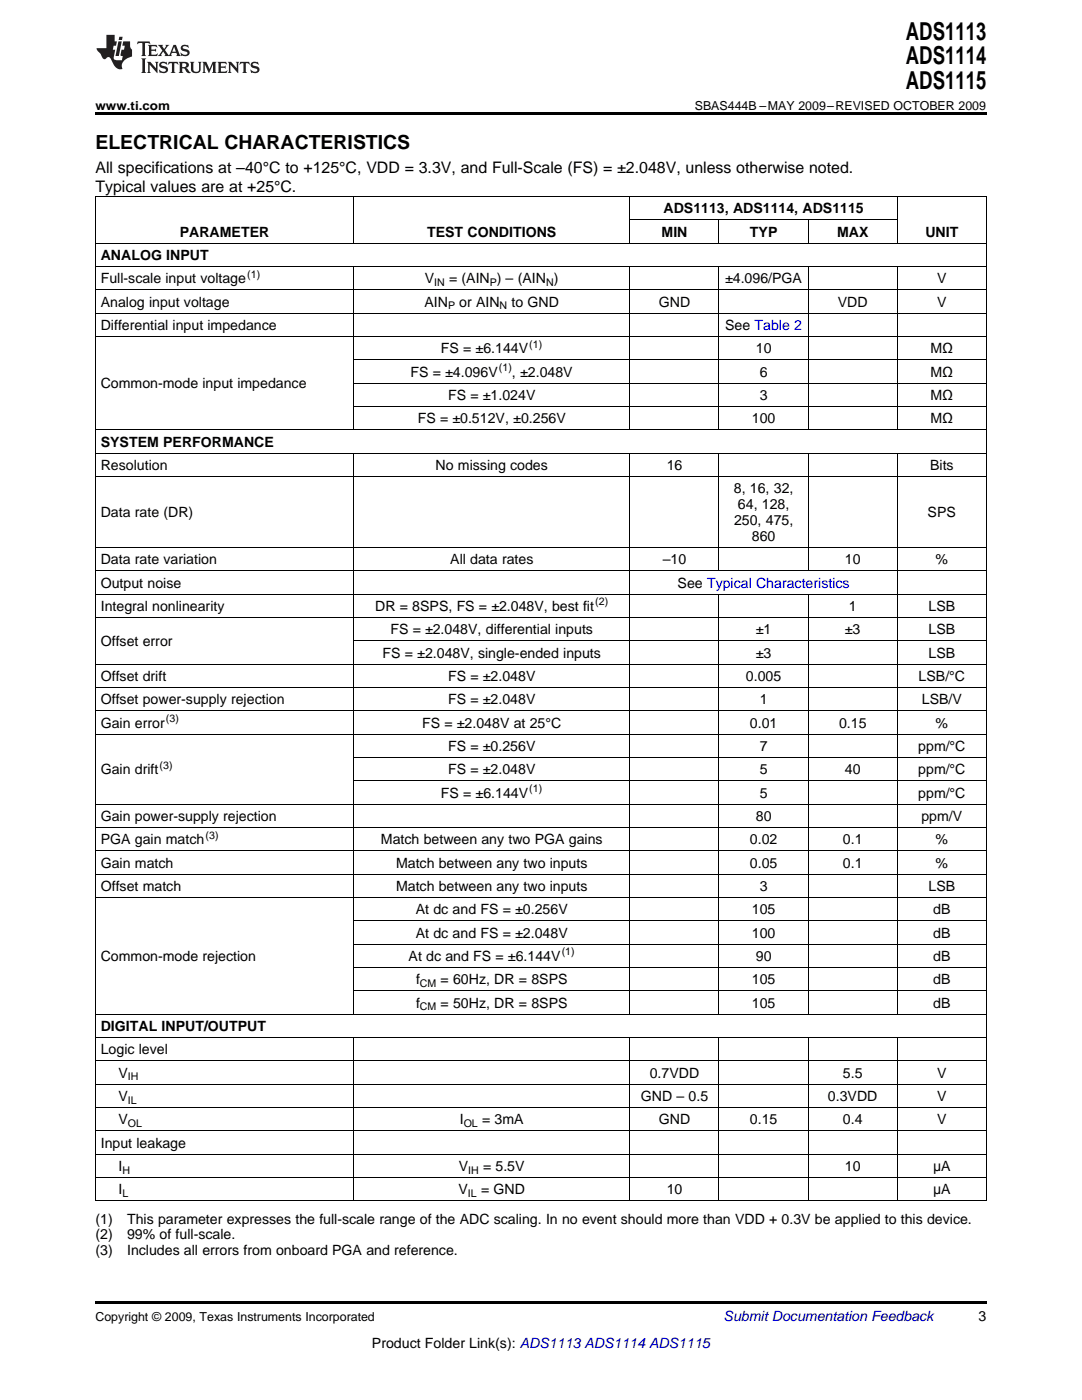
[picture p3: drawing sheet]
<svg xmlns="http://www.w3.org/2000/svg" width="216mm" height="279mm" viewBox="0 0 216 279" stroke-linecap="round" stroke-linejoin="round" font-family="sans-serif">
<defs><g id="words">
<g font-size="4.9">
<text x="180.8" y="7.9">ADS1113</text>
<text x="180.8" y="12.8">ADS1114</text>
<text x="180.8" y="17.8">ADS1115</text>
</g>
<text font-size="3.9" x="19" y="29.7">ELECTRICAL CHARACTERISTICS</text>
<g font-size="3.2">
<text x="19" y="34.4">All specifications at –40°C to +125°C, VDD = 3.3V, and Full-Scale (FS) = ±2.048V, unless otherwise noted.</text>
<text x="19" y="38.3">Typical values are at +25°C.</text>
</g>
<g font-size="2.8">
<text x="35.9" y="47.2">PARAMETER</text>
<text x="85.2" y="47.2">TEST CONDITIONS</text>
<text x="132" y="47.2">MIN</text>
<text x="132.4" y="42.5">ADS1113, ADS1114, ADS1115</text>
<text x="149.6" y="47.2">TYP</text>
<text x="167" y="47.2">MAX</text>
<text x="184.6" y="47.2">UNIT</text>
<text x="20.1" y="51.9">ANALOG INPUT</text>
<text x="20.1" y="56.5">Full-scale input voltage</text>
<text x="84.8" y="56.5">V</text>
<text x="89.6" y="56.5">= (AIN ) – (AIN )</text>
<text x="144.7" y="56.5">±4.096/PGA</text>
<text x="187" y="56.5">V</text>
<text x="20.1" y="61.2">Analog input voltage</text>
<text x="20.1" y="65.8">Differential input impedance</text>
<text x="84.7" y="61.2">AIN</text>
<text x="91.7" y="61.2">or AIN</text>
<text x="102.1" y="61.2">to GND</text>
<text x="131.5" y="61.2">GND</text>
<text x="144.7" y="65.8">See Table 2</text>
<text x="167.2" y="61.2">VDD</text>
<text x="187" y="61.2">V</text>
<text x="88" y="70.5">FS = ±6.144V</text>
<text x="150.8" y="70.5">10</text>
<text x="185.7" y="70.5">MΩ</text>
<text x="20.1" y="77.5">Common-mode input impedance</text>
<text x="81.9" y="75.1">FS = ±4.096V</text>
<text x="102.1" y="75.1">, ±2.048V</text>
<text x="151.6" y="75.1">6</text>
<text x="185.7" y="75.1">MΩ</text>
<text x="89.4" y="79.8">FS = ±1.024V</text>
<text x="151.6" y="79.8">3</text>
<text x="185.7" y="79.8">MΩ</text>
<text x="20.1" y="89.1">SYSTEM PERFORMANCE</text>
<text x="83.4" y="84.5">FS = ±0.512V, ±0.256V</text>
<text x="150" y="84.5">100</text>
<text x="185.7" y="84.5">MΩ</text>
<text x="20.1" y="93.8">Resolution</text>
<text x="86.9" y="93.8">No missing codes</text>
<text x="133" y="93.8">16</text>
<text x="185.6" y="93.8">Bits</text>
<text x="146.4" y="98.4">8, 16, 32,</text>
<text x="147.2" y="101.6">64, 128,</text>
<text x="20.1" y="103.2">Data rate (DR)</text>
<text x="146.5" y="104.8">250, 475,</text>
<text x="150" y="107.9">860</text>
<text x="185.1" y="103.2">SPS</text>
<text x="20.1" y="112.6">Data rate variation</text>
<text x="89.9" y="112.6">All data rates</text>
<text x="132.3" y="112.6">–10</text>
<text x="168.6" y="112.6">10</text>
<text x="186.7" y="112.6">%</text>
<text x="20.1" y="117.3">Output noise</text>
<text x="135.2" y="117.3">See Typical Characteristics</text>
<text x="20.1" y="121.9">Integral nonlinearity</text>
<text x="74.9" y="121.9">DR = 8SPS, FS = ±2.048V, best fit</text>
<text x="169.4" y="121.9">1</text>
<text x="185.3" y="121.9">LSB</text>
<text x="20.1" y="128.9">Offset error</text>
<text x="76.3" y="131.2">FS = ±2.048V, single-ended inputs</text>
<text x="77.9" y="126.6">FS = ±2.048V, differential inputs</text>
<text x="150.8" y="126.6">±1</text>
<text x="150.8" y="131.2">±3</text>
<text x="168.6" y="126.6">±3</text>
<text x="185.3" y="126.6">LSB</text>
<text x="185.3" y="131.2">LSB</text>
<text x="20.1" y="135.9">Offset drift</text>
<text x="89.4" y="135.9">FS = ±2.048V</text>
<text x="148.8" y="135.9">0.005</text>
<text x="183.3" y="135.9">LSB/°C</text>
<text x="20.1" y="140.5">Offset power-supply rejection</text>
<text x="89.4" y="140.5">FS = ±2.048V</text>
<text x="151.6" y="140.5">1</text>
<text x="183.9" y="140.5">LSB/V</text>
<text x="20.1" y="145.2">Gain error</text>
<text x="84.2" y="145.2">FS = ±2.048V at 25°C</text>
<text x="89.4" y="149.9">FS = ±0.256V</text>
<text x="149.6" y="145.2">0.01</text>
<text x="151.6" y="149.9">7</text>
<text x="167.4" y="145.2">0.15</text>
<text x="183.2" y="149.9">ppm/°C</text>
<text x="186.7" y="145.2">%</text>
<text x="20.1" y="154.5">Gain drift</text>
<text x="89.4" y="154.5">FS = ±2.048V</text>
<text x="151.6" y="154.5">5</text>
<text x="168.6" y="154.5">40</text>
<text x="183.2" y="154.5">ppm/°C</text>
<text x="88" y="159.2">FS = ±6.144V</text>
<text x="151.6" y="159.2">5</text>
<text x="183.2" y="159.2">ppm/°C</text>
<text x="20.1" y="163.8">Gain power-supply rejection</text>
<text x="150.8" y="163.8">80</text>
<text x="183.9" y="163.8">ppm/V</text>
<text x="20.1" y="168.5">PGA gain match</text>
<text x="20.1" y="173.1">Gain match</text>
<text x="76" y="168.5">Match between any two PGA gains</text>
<text x="79" y="173.1">Match between any two inputs</text>
<text x="149.6" y="168.5">0.02</text>
<text x="149.6" y="173.1">0.05</text>
<text x="168.2" y="168.5">0.1</text>
<text x="168.2" y="173.1">0.1</text>
<text x="186.7" y="168.5">%</text>
<text x="186.7" y="173.1">%</text>
<text x="20.1" y="177.8">Offset match</text>
<text x="79" y="177.8">Match between any two inputs</text>
<text x="151.6" y="177.8">3</text>
<text x="185.3" y="177.8">LSB</text>
<text x="83" y="182.5">At dc and FS = ±0.256V</text>
<text x="150" y="182.5">105</text>
<text x="186.2" y="182.5">dB</text>
<text x="20.1" y="191.8">Common-mode rejection</text>
<text x="81.5" y="191.8">At dc and FS = ±6.144V</text>
<text x="83" y="187.1">At dc and FS = ±2.048V</text>
<text x="150" y="187.1">100</text>
<text x="150.8" y="191.8">90</text>
<text x="186.2" y="187.1">dB</text>
<text x="186.2" y="191.8">dB</text>
<text x="83" y="196.4">f</text>
<text x="87.9" y="196.4">= 60Hz, DR = 8SPS</text>
<text x="150" y="196.4">105</text>
<text x="186.2" y="196.4">dB</text>
<text x="83" y="201.1">f</text>
<text x="87.9" y="201.1">= 50Hz, DR = 8SPS</text>
<text x="150" y="201.1">105</text>
<text x="186.2" y="201.1">dB</text>
<text x="20.1" y="205.7">DIGITAL INPUT/OUTPUT</text>
<text x="20.1" y="210.4">Logic level</text>
<text x="23.6" y="215.1">V</text>
<text x="129.6" y="215.1">0.7VDD</text>
<text x="168.2" y="215.1">5.5</text>
<text x="187" y="215.1">V</text>
<text x="23.6" y="219.7">V</text>
<text x="127.9" y="219.7">GND – 0.5</text>
<text x="165.2" y="219.7">0.3VDD</text>
<text x="187" y="219.7">V</text>
<text x="23.6" y="224.4">V</text>
<text x="91.8" y="224.4">I</text>
<text x="96.2" y="224.4">= 3mA</text>
<text x="131.5" y="224.4">GND</text>
<text x="149.6" y="224.4">0.15</text>
<text x="168.2" y="224.4">0.4</text>
<text x="187" y="224.4">V</text>
<text x="20.1" y="229">Input leakage</text>
<text x="23.6" y="233.7">I</text>
<text x="91.5" y="233.7">V</text>
<text x="96.4" y="233.7">= 5.5V</text>
<text x="168.6" y="233.7">10</text>
<text x="186.2" y="233.7">μA</text>
<text x="23.6" y="238.3">I</text>
<text x="91.5" y="238.3">V</text>
<text x="96" y="238.3">= GND</text>
<text x="133" y="238.3">10</text>
<text x="186.2" y="238.3">μA</text>
<text x="19" y="244.2">(1)</text>
<text x="25.4" y="244.2">This parameter expresses the full-scale range of the ADC scaling. In no event should more than VDD + 0.3V be applied to this device.</text>
<text x="19" y="247.4">(2)</text>
<text x="19" y="250.5">(3)</text>
<text x="25.4" y="247.4">99% of full-scale.</text>
<text x="25.4" y="250.5">Includes all errors from onboard PGA and reference.</text>
<text x="195.3" y="263.6">3</text>
<text x="74.2" y="269">Product Folder Link(s): ADS1113 ADS1114 ADS1115</text>
</g>
<text font-size="2.8" fill="#0000c8" x="144.4" y="263.6">Submit Documentation Feedback</text>
<g font-size="2.5">
<text x="19" y="21.9">www.ti.com</text>
<text x="138.6" y="21.9">SBAS444B –MAY 2009–REVISED OCTOBER 2009</text>
<text x="19" y="263.6">Copyright © 2009, Texas Instruments Incorporated</text>
</g>
<g font-size="2.1">
<text x="49.3" y="55.4">(1)</text>
<text x="86.6" y="57.1">IN</text>
<text x="97.7" y="57.1">P</text>
<text x="109" y="57.1">N</text>
<text x="89.4" y="61.7">P</text>
<text x="99.7" y="61.7">N</text>
<text x="105.6" y="69.4">(1)</text>
<text x="99.6" y="74">(1)</text>
<text x="118.8" y="120.8">(2)</text>
<text x="33.1" y="144.1">(3)</text>
<text x="31.9" y="153.4">(3)</text>
<text x="105.6" y="158">(1)</text>
<text x="41" y="167.4">(3)</text>
<text x="112.1" y="190.6">(1)</text>
<text x="83.8" y="197">CM</text>
<text x="83.8" y="201.6">CM</text>
<text x="25.5" y="215.6">IH</text>
<text x="25.5" y="220.3">IL</text>
<text x="25.5" y="224.9">OL</text>
<text x="92.5" y="224.9">OL</text>
<text x="24.4" y="234.2">H</text>
<text x="24.4" y="238.9">L</text>
<text x="93.4" y="238.9">IL</text>
<text x="93.4" y="234.2">IH</text>
</g>
</g></defs>
<g fill="#231f20">
<path d="M27.5 8.3l-.1 .5 .4-.2h.6v.1v2.1l-.2 .4h1l-.3-.4v-2.1l.1-.1h.5l.5 .2-.2-.5zM29.5 9l.2 .3v1.5l-.2 .4h1.8l.2-.6a1.04 1.04 0 0 1-1.3 .2v-.7h.6l.3 .2v-.6l-.3 .2h-.6v-.6l.8-.1 .4 .3-.2-.5zM31.5 9l.9 1.1-.9 1.1h.8l-.2-.2 .5-.7 .4 .7-.2 .2h1.5l-.1-.2 .1-.4h.9l.1 .4-.2 .2h1l-.3-.3-.7-1.9h-.5l-.9 2-.8-1 .9-1h-.8l.1 .3-.3 .5-.4-.6 .2-.2zM34.7 9.3l.4 1h-.7zM36.3 9.1a.63 .63 0 0 0-.2 .7 .63 .63 0 0 0 .6 .4l.6 .2 .1 .2a.75 .75 0 0 1-.7 .4 .75 .75 0 0 1-.6-.5l.1 .7 .1-.1a1.11 1.11 0 0 0 1.5-.6 1.13 1.13 0 0 0-1.2-.8l-.1-.4a1.04 1.04 0 0 1 1.2 .2l-.2-.5-.1 .1-.5-.2zM28.2 11.7l.2 .3v2.2l-.2 .4h1l-.3-.4v-2.2l.3-.3zM29.3 12.3l.3 .4v1.5l-.3 .4h.8l-.2-.4v-1.3l1.5 1.7v-1.9l.2-.4h-.7l.2 .4v.9l-1.1-1.3zM32 12.5a.62 .62 0 0 0-.2 .7 .62 .62 0 0 0 .6 .4l.6 .1 .1 .3a.76 .76 0 0 1-.7 .3 .76 .76 0 0 1-.6-.4l.1 .7 .1-.1a1.11 1.11 0 0 0 1.5-.6 1.13 1.13 0 0 0-1.2-.8l-.1-.4a1.04 1.04 0 0 1 1.2 .2l-.2-.6-.1 .1-.5-.1zM33.7 12.3l-.2 .7a.61 .61 0 0 1 .8-.4v1.6l-.2 .4h.9l-.2-.4v-1.6a.63 .63 0 0 1 .8 .4l-.2-.7zM35.6 12.3l.3 .4v1.5l-.3 .4h1l-.2-.2v-.8l.5 .2a.76 .76 0 0 0 1.2 .7l-1-1a.58 .58 0 0 0 .6-.5 .58 .58 0 0 0-.5-.6zM36.4 12.7l.1-.1a.45 .45 0 0 1 .5 .1 .45 .45 0 0 1 .1 .5l-.7 .2zM37.9 12.3l.2 .2a2.17 2.17 0 0 0 .3 1.9 .99 .99 0 0 0 1.6-.6v-1.1l.2-.4h-.7l.2 .2a1.92 1.92 0 0 1-.2 1.8 .6 .6 0 0 1-.9-.5v-1.1l.2-.4zM40.4 12.3l.2 .4v1.5l-.2 .4h.7l-.2-.4v-1.4l.8 1.8 .8-1.8v1.4l-.2 .4h.9l-.2-.4v-1.5l.2-.4h-.8l-.6 1.5-.6-1.5zM43.4 12.3l.2 .4v1.5l-.2 .4h1.8l.2-.6a1.04 1.04 0 0 1-1.3 .2v-.7h.5l.4 .2v-.6l-.4 .2h-.5v-.7h.8l.3 .3-.1-.6zM45.5 12.3l.2 .4v1.5l-.2 .4h.7l-.2-.4v-1.3l1.5 1.7v-1.9l.2-.4h-.7l.2 .4v.9l-1.1-1.3zM47.9 12.3l-.1 .7a.61 .61 0 0 1 .8-.4v1.6l-.3 .4h1l-.3-.4 .1-1.6a.63 .63 0 0 1 .7 .4l-.1-.7zM50.2 12.5a.62 .62 0 0 0-.2 .7 .62 .62 0 0 0 .6 .4l.6 .1 .2 .3a.76 .76 0 0 1-.8 .3 .76 .76 0 0 1-.6-.4l.1 .7 .2-.1a1.11 1.11 0 0 0 1.5-.6 1.13 1.13 0 0 0-1.3-.8l-.1-.4a1.04 1.04 0 0 1 1.2 .2l-.1-.6-.2 .1-.5-.1z"/>
<path d="M21.2 7v2.6h-1.9l.1 .4 .7 .9a.91 .91 0 0 0 1 .9 .56 .56 0 0 1 .5-.4 .56 .56 0 0 1 .5 .3l.4 .8a1.53 1.53 0 0 0 1.9 1.2 1.54 1.54 0 0 1 1-2.1l.9-.3v-1.4a1.52 1.52 0 0 1-.3-1.6h-1.4l-.2 .8h.5l-.2 .8h-.4l-.2 1v.2l.4 .1-.2 .8a1.93 1.93 0 0 1-1.6-.2l.3-1.9h-.5l.2-.8h.4l.2-.8h-.4v-1.3zM23.6 8.3l-.6 2.9h.7l.6-2.9zM23.8 7.3l-.1 .7h.6l.2-.7z"/>
</g>
<path d="M19 22.5h177.8v.5h-177.8zM19 259.7h177.8v.5h-177.8z" fill="#000"/>
<g fill="none" stroke="#000" stroke-width=".2">
<path d="M19 39.2h177.8M19.1 39.2v200.4M70.5 39.2v9.3M125.7 39.2v9.3M179 39.2v9.3M196.8 39.2v200.4M19 57.8h177.8M19 53.2h177.8M19 48.5h177.8M70.5 53.1v32.6M125.7 53.1v32.6M125.7 43.9h53.4"/>
<path d="M143.5 43.8v4.7M143.5 53.1v32.6M161.2 43.8v4.7M161.2 53.1v32.6M179 53.1v32.6M19 67.2h177.8M19 62.5h177.8M70.6 76.5h126.2M70.6 71.8h126.2M19 95.1h177.8M19 90.4h177.8M19 85.8h177.8"/>
<path d="M70.5 90.4v112M70.6 81.1h126.2M125.7 90.4v112M143.5 90.4v23.5M161.2 90.4v23.5M179 90.4v112M19 118.6h177.8M19 113.9h177.8M19 109.3h177.8M143.5 118.5v83.9M161.2 118.5v83.9M19 137.2h177.8"/>
<path d="M19 132.6h177.8M19 123.2h177.8M70.6 127.9h126.2M19 146.5h177.8M19 141.9h177.8M70.6 155.8h126.2M70.6 151.2h126.2M19 179.1h177.8M19 174.5h177.8M19 169.8h177.8M19 165.2h177.8M19 160.5h177.8"/>
<path d="M70.6 197.7h126.2M70.6 193.1h126.2M70.6 188.4h126.2M70.6 183.8h126.2M19 216.4h177.8M19 211.7h177.8M19 207.1h177.8M19 202.4h177.8M70.5 207v32.6M125.7 207v32.6M143.5 207v32.6M161.2 207v32.6"/>
<path d="M179 207v32.6M19 239.7h177.8M19 235h177.8M19 230.3h177.8M19 225.7h177.8M19 221h177.8"/>
</g>
<use href="#words"/>
</svg>
